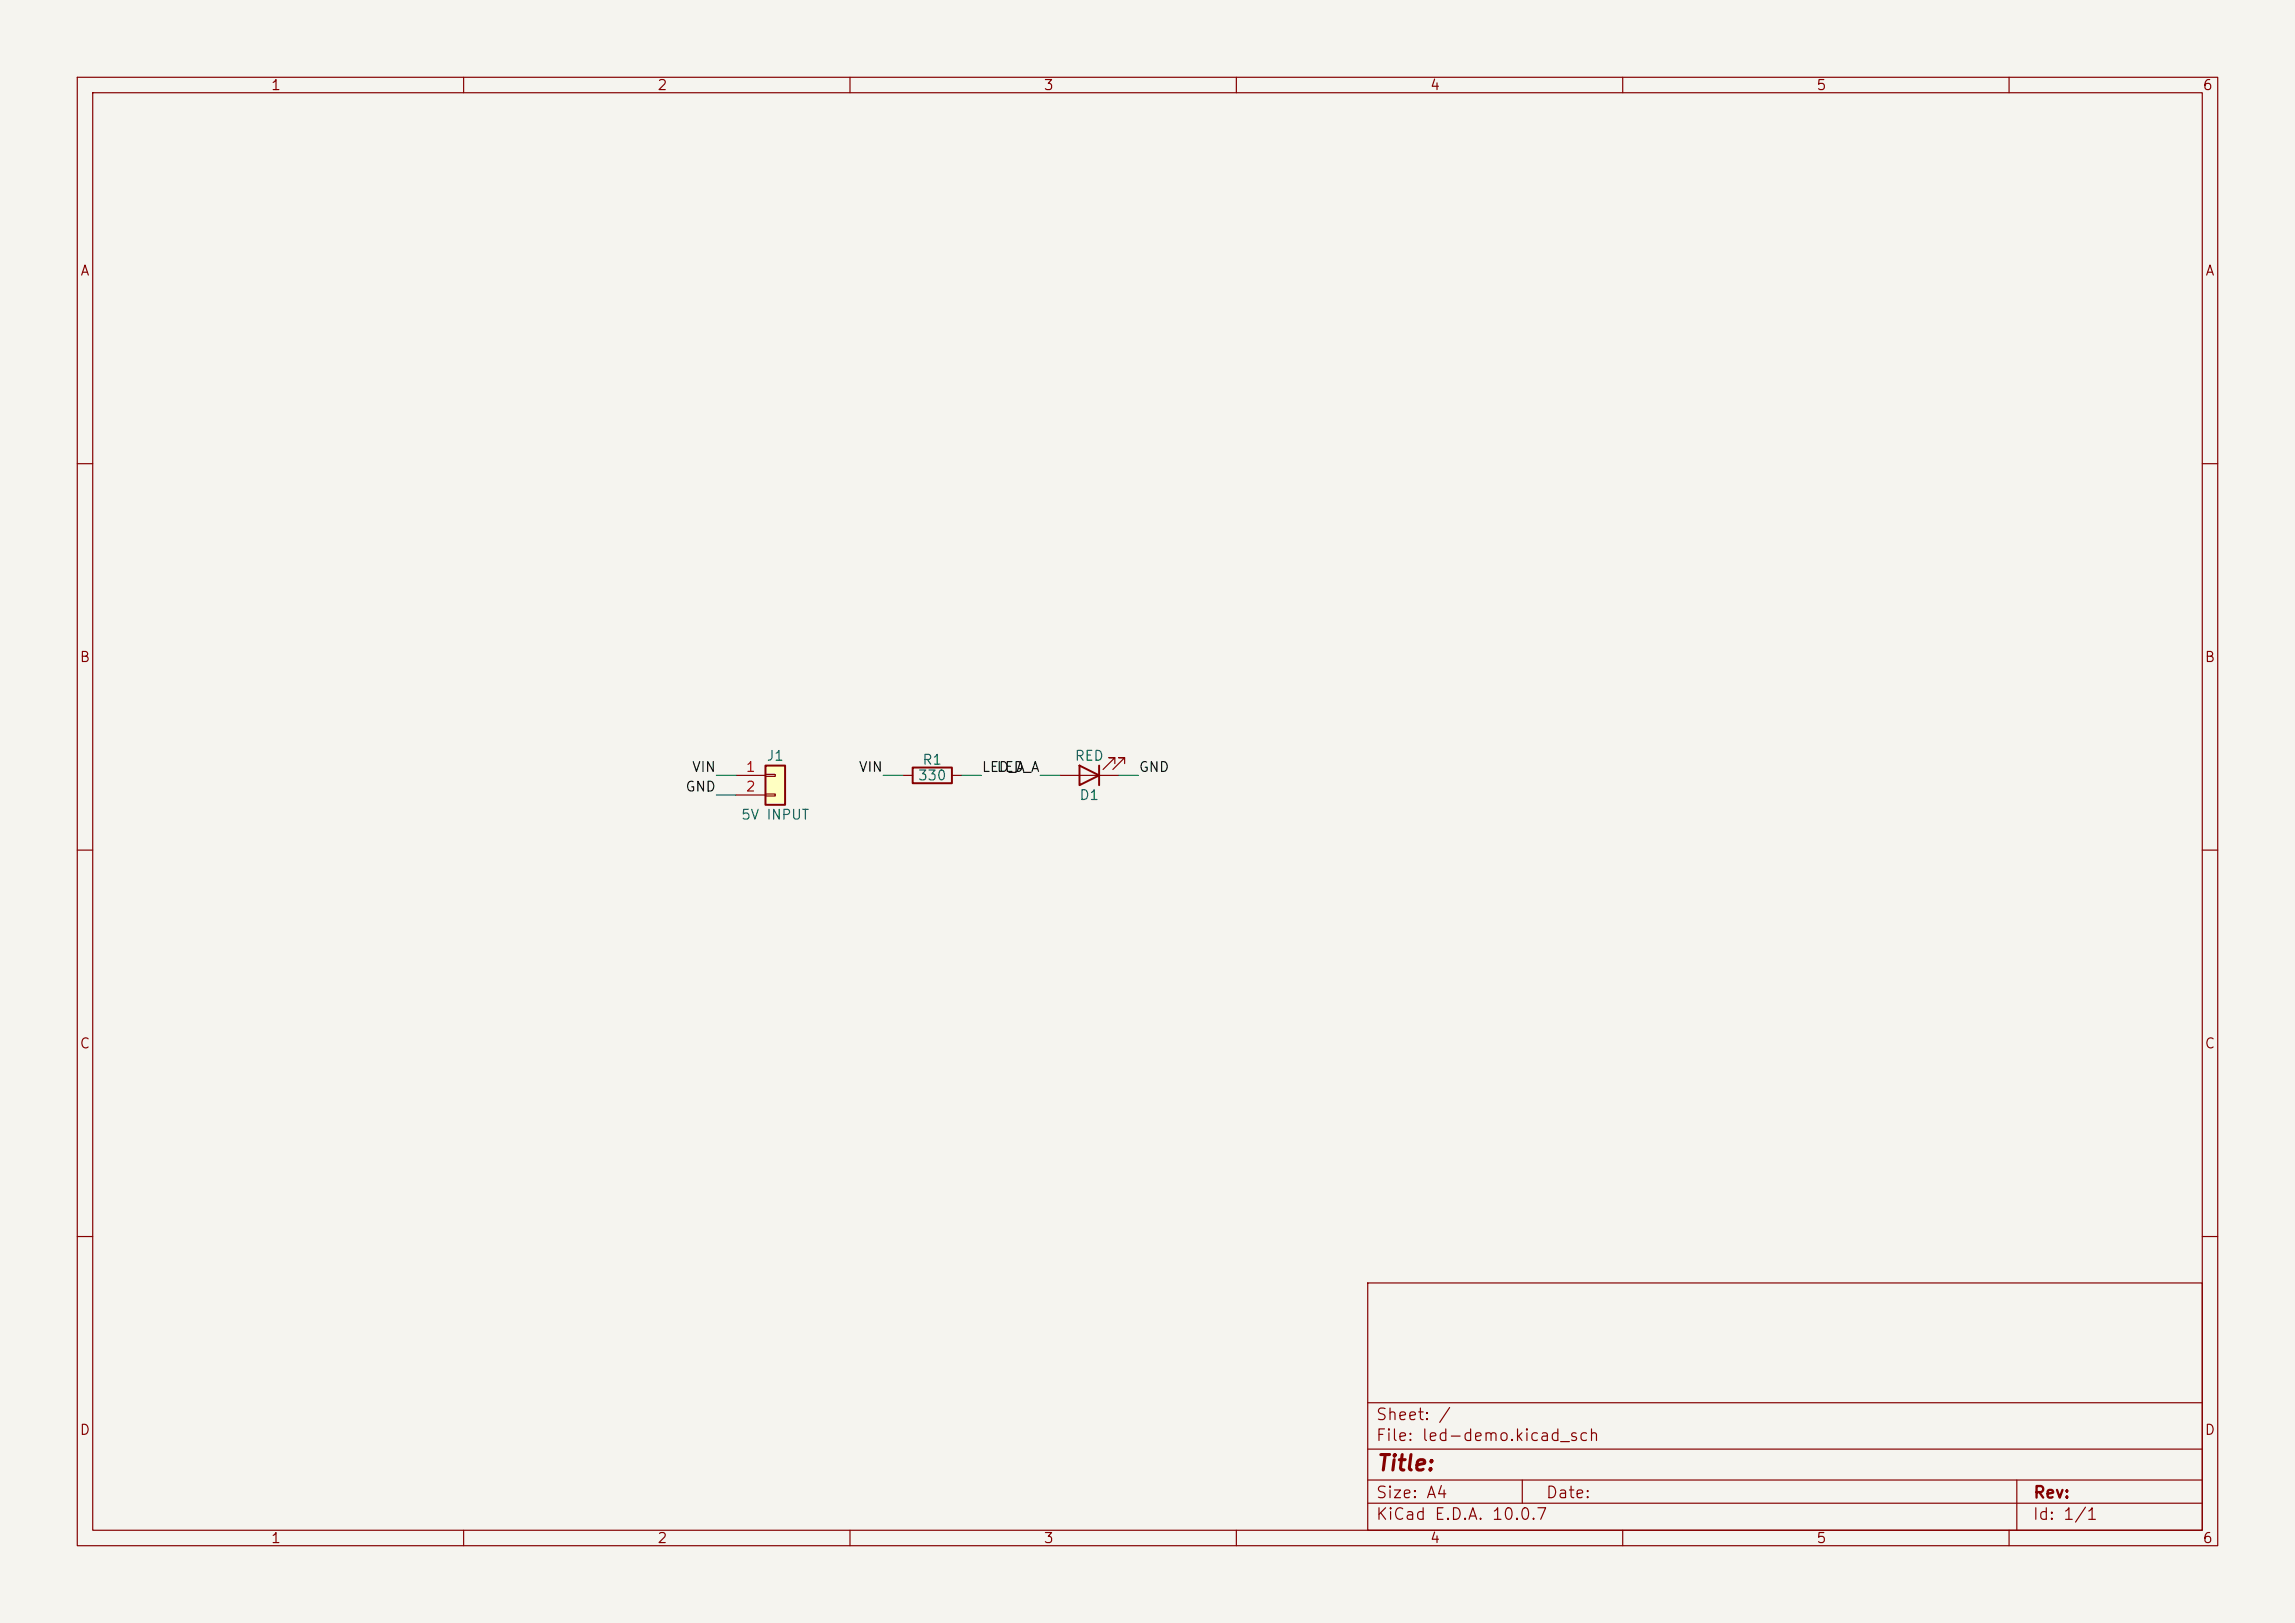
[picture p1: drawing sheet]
<svg xmlns="http://www.w3.org/2000/svg" width="297mm" height="210mm" viewBox="0 0 297 210" stroke-linecap="round" stroke-linejoin="round" font-family="sans-serif">
<defs><g id="words">
<text font-size="2" fill="#840000" x="178" y="190.8">Title:</text>
<g font-size="1.5" fill="#840000">
<text x="178" y="184.1">Sheet: /</text>
<text x="178" y="186.8">File: led-demo.kicad_sch</text>
<text x="178" y="197">KiCad E.D.A. 10.0.7</text>
<text x="178" y="194.2">Size: A4</text>
<text x="200" y="194.2">Date:</text>
<text x="263" y="197">Id: 1/1</text>
<text x="263" y="194.2">Rev:</text>
</g>
<g font-size="1.3" fill="#840000">
<text x="35" y="12">1</text>
<text x="85" y="12">2</text>
<text x="135" y="12">3</text>
<text x="185" y="12">4</text>
<text x="235" y="12">5</text>
<text x="285" y="12">6</text>
<text x="10.3" y="36">A</text>
<text x="285.3" y="36">A</text>
<text x="10.2" y="86">B</text>
<text x="285.2" y="86">B</text>
<text x="10.2" y="136">C</text>
<text x="285.2" y="136">C</text>
<text x="10.2" y="186">D</text>
<text x="285.2" y="186">D</text>
<text x="35" y="200">1</text>
<text x="85" y="200">2</text>
<text x="135" y="200">3</text>
<text x="185" y="200">4</text>
<text x="235" y="200">5</text>
<text x="285" y="200">6</text>
</g>
<g font-size="1.3" fill="#0f0f0f">
<text x="89.5" y="100.2">VIN</text>
<text x="111" y="100.2">VIN</text>
<text x="127" y="100.2">LED_A</text>
<text x="147.3" y="100.2">GND</text>
<text x="88.6" y="102.7">GND</text>
</g>
<g font-size="1.3" fill="#a90000">
<text x="96.4" y="100.2">1</text>
<text x="96.4" y="102.7">2</text>
</g>
<g font-size="1.3" fill="#006464">
<text x="99.1" y="98.8">J1</text>
<text x="118.7" y="101.3">330</text>
<text x="119.3" y="99.3">R1</text>
<text x="139" y="98.8">RED</text>
<text x="95.8" y="106.4">5V INPUT</text>
<text x="139.6" y="103.8">D1</text>
</g>
</g></defs>
<path d="M0 0h297v210h-297z" fill="#f5f4ef" stroke="#f5f4ef" stroke-width=".13"/>
<g fill="none" stroke="#840000" stroke-width=".15">
<path d="M10 10h277v190h-277zM12 12h273v186h-273zM60 10v2M110 10v2M160 10v2M210 10v2M260 10v2M10 60h2M285 60h2M144.3 98.8v-.8h-.8h.8l-1.6 1.6M145.5 98.8v-.8h-.7h.7l-1.5 1.6M10 110h2"/>
<path d="M116.8 100.3h1.3M123.2 100.3h1.3M137.2 100.3h7.6M285 110h2M10 160h2M177 166h108v32h-108zM285 160h2M60 198v2M110 198v2M160 198v2M177 194.5h108M177 191.5h108"/>
<path d="M177 187.5h108M177 181.5h108M197 191.5v3M210 198v2M260 198v2M261 191.5v6.5"/>
</g>
<path d="M118.1 99.3h5.1v2h-5.1zM139.7 99.1l2.5 1.2-2.5 1.3zM142.2 99.1v2.5" fill="none" stroke="#840000" stroke-width=".25"/>
<path d="M99.1 99.1h2.5v5h-2.5z" fill="#ffffc2"/>
<path d="M99.1 99.1h2.5v5h-2.5z" fill="none" stroke="#840000" stroke-width=".25"/>
<path d="M95.2 100.3h3.9M95.2 102.9h3.9M99.1 100.2h1.2v.3h-1.2zM99.1 102.7h1.2v.3h-1.2z" fill="none" stroke="#840000" stroke-width=".15"/>
<path d="M92.7 100.3h2.5M92.7 102.9h2.5M114.3 100.3h2.5M124.5 100.3h2.5M134.6 100.3h2.6M144.8 100.3h2.5" fill="none" stroke="#009600" stroke-width=".15"/>
<use href="#words"/>
</svg>
